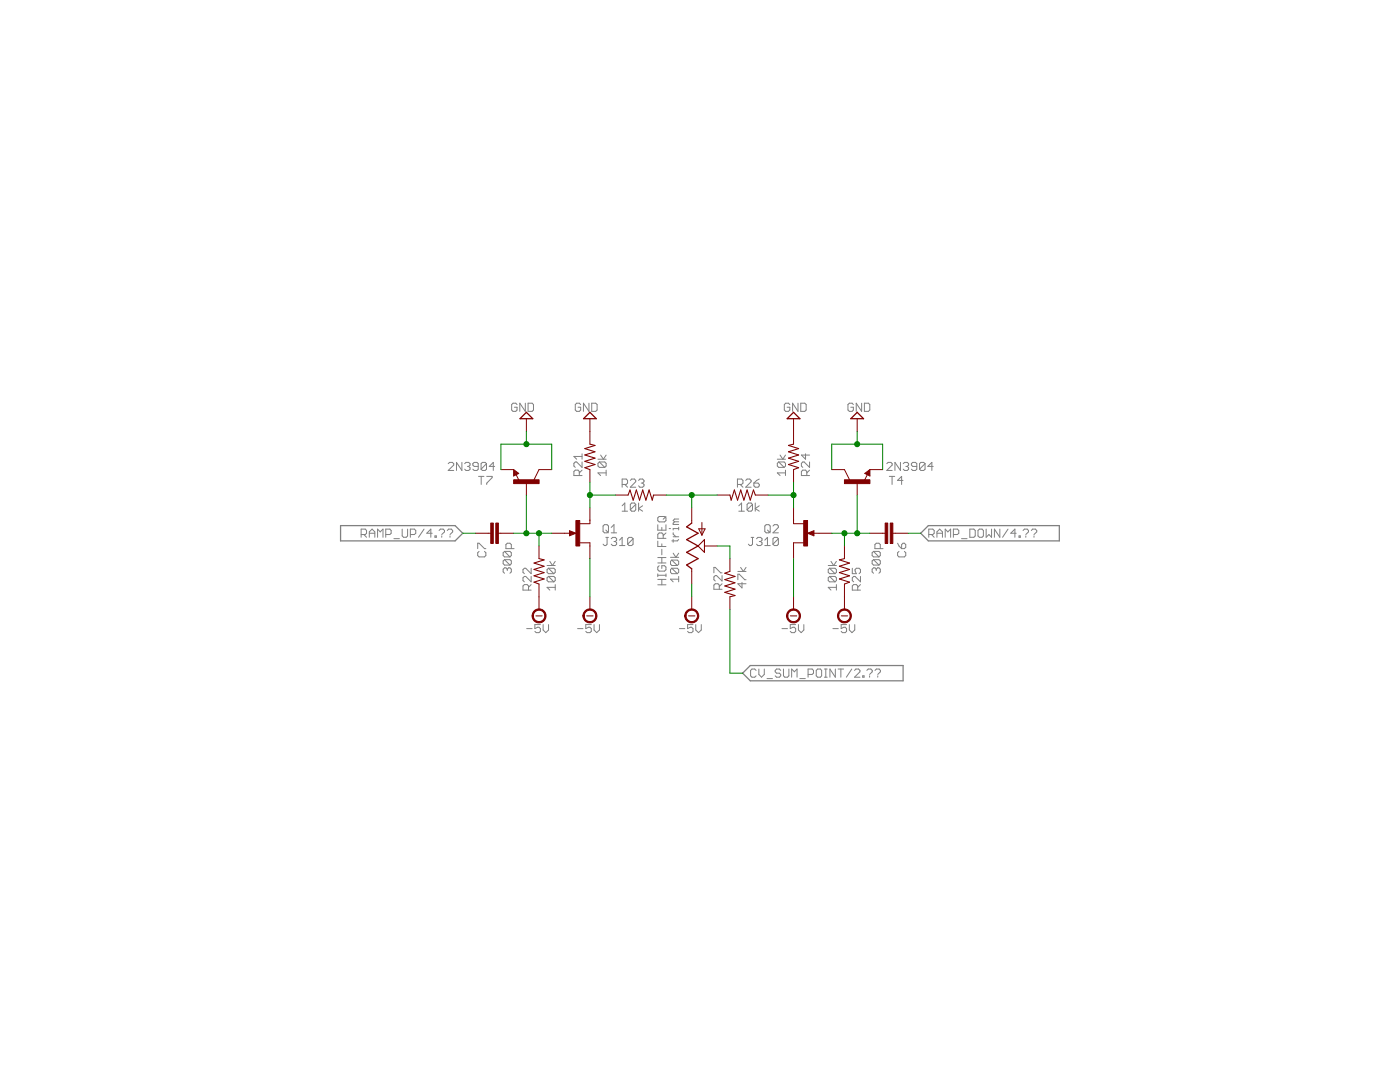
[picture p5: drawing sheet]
<svg xmlns="http://www.w3.org/2000/svg" width="279mm" height="216mm" viewBox="0 0 279 216" stroke-linecap="round" stroke-linejoin="round" font-family="sans-serif">
<g fill="none" stroke="#808080" stroke-width=".2">
<path d="M89.5 92.5l.2-.2h.6l.3 .2v.3l-1.1 1.1h1.1M92.2 92.3v1.6l-1.1-1.6v1.6M92.7 92.5l.3-.2h.5l.3 .2v.3l-.3 .3M93.3 93.1h.2M93.5 93.1l.3 .2v.3l-.3 .3h-.5l-.3-.3M95.4 93.1h-.8l-.2-.3v-.3l.2-.2h.6l.2 .2v1.1l-.2 .3h-.6l-.2-.3M95.5 95.1h1.1M96 95.1v1.6M97.1 92.5v1.1l-.3 .3h-.5l-.3-.3M97.1 92.5l-.3-.2h-.5l-.3 .2v1.1M97.1 92.5l-1.1 1.1M97.1 95.1h1.1v.2l-1.1 1.1v.3"/>
<path d="M98.7 93.1h-1.1l.8-.8v1.6M103.2 80.7l-.3-.2h-.5l-.3 .2v1.1l.3 .3h.5l.3-.3v-.5h-.5M104.8 80.5v1.6l-1.1-1.6v1.6M105.4 80.5h.8l.3 .2v1.1l-.3 .3h-.8zM115.6 94.9v-.8l-.2-.3h-.6l-.3 .3v.8h1.7M115.9 80.7l-.3-.2h-.5l-.3 .2v1.1l.3 .3h.5l.3-.3v-.5h-.5M116.2 92.2v1.1l-1.1-1.1h-.3l-.3 .3v.5l.3 .3M116.2 93.8l-.6 .6M116.2 90.6v1M116.2 91.1h-1.7l.6 .5M117.5 80.5v1.6l-1.1-1.6v1.6M118.1 80.5h.8l.3 .2v1.1l-.3 .3h-.8z"/>
<path d="M119.3 91.6h1.7M119.6 92.2h1.1l.3 .3v.5l-.3 .3M119.6 92.2l-.3 .3v.5l.3 .3h1.1M119.6 92.2l1.1 1.1M119.9 90.8l.5 .8 .6-.8M121 94.4h-1.7l.6 .5M121 93.8v1.1M124.2 96.7h.8l.2-.3v-.5l-.2-.3h-.8v1.6M124.7 96.7l.5 .5M125.8 95.9l.3-.3h.5l.3 .3v.2l-1.1 1.1h1.1M127.4 95.9l.3-.3h.5l.3 .3v.2l-.3 .3M128 96.4h.2"/>
<path d="M128.2 96.4l.3 .3v.2l-.3 .3h-.5l-.3-.3M147.2 96.7h.8l.3-.3v-.5l-.3-.3h-.8v1.6M147.7 96.7l.6 .5M148.8 95.9l.3-.3h.5l.3 .3v.2l-1.1 1.1h1.1M150.5 96.4h.8l.2 .3v.2l-.2 .3h-.6l-.2-.3zM151.5 95.6l-1 .8M155.1 91.6h1.7M155.4 92.2l-.3 .3v.5l.3 .3h1.1M155.4 92.2h1.1l.3 .3v.5l-.3 .3M155.4 92.2l1.1 1.1M155.7 90.8l.5 .8 .6-.8M156.8 94.4h-1.7l.6 .5"/>
<path d="M156.8 93.8v1.1M157.6 80.7l-.2-.2h-.6l-.3 .2v1.1l.3 .3h.6l.2-.3v-.5h-.5M159.3 80.5v1.6l-1.1-1.6v1.6M159.8 80.5h.8l.3 .2v1.1l-.3 .3h-.8zM160.8 90.6v1l-.9-.8h1.7M161 94.9v-.8l-.2-.3h-.6l-.3 .3v.8h1.7M161.6 92.2v1.1l-1.1-1.1h-.3l-.3 .3v.5l.3 .3M161.6 93.8l-.6 .6M170.3 80.7l-.2-.2h-.6l-.3 .2v1.1l.3 .3h.6l.2-.3v-.5h-.5M172 80.5v1.6l-1.1-1.6v1.6M172.5 80.5h.8l.3 .2v1.1l-.3 .3h-.8zM177 92.5l.2-.2h.6l.3 .2v.3l-1.1 1.1h1.1"/>
<path d="M177.5 95.1h1.1M178 95.1v1.6M179.7 92.3v1.6l-1.1-1.6v1.6M180.2 95.9h-1.1l.8-.8v1.6M180.3 92.5l.2-.2h.6l.2 .2v.3l-.2 .3M180.8 93.1h.3M181.1 93.1l.2 .2v.3l-.2 .3h-.6l-.2-.3M183 93.1h-.8l-.3-.3v-.3l.3-.2h.5l.3 .2v1.1l-.3 .3h-.5l-.3-.3M184.6 92.5v1.1l-.3 .3h-.5l-.3-.3M184.6 92.5l-.3-.2h-.5l-.3 .2v1.1M184.6 92.5l-1.1 1.1M186.2 93.1h-1l.8-.8v1.6"/>
<path d="M72.1 106.7h.8l.3-.3v-.5l-.3-.3h-.8v1.6M72.6 106.7l.6 .5M73.7 107.2v-1.1l.6-.5 .5 .5v1.1M73.7 106.4h1.1M75.4 107.2v-1.6l.5 .5 .5-.5v1.6M77 106.7h.8l.3-.3v-.5l-.3-.3h-.8v1.6M78.6 107.5h1.1M80.3 105.6v1.3l.2 .3h.6l.2-.3v-1.3M81.9 106.7h.8l.3-.3v-.5l-.3-.3h-.8v1.6M84.6 105.6l-1.1 1.6M86.3 106.4h-1.1l.8-.8v1.6M86.8 106.9h.3v.3h-.3z"/>
<path d="M87.6 105.9l.3-.3h.5l.3 .3v.2l-.5 .6M88.2 106.9v.3M89.3 105.9l.2-.3h.6l.2 .3v.2l-.5 .6M89.8 106.9v.3M95.3 109.5v-1.1h.3l1.1 1.1h.3M95.6 110l-.3 .3v.5l.3 .3h1.1l.3-.3v-.5l-.3-.3M100.7 110l-.3 .3v.5l.3 .3h1.1M100.7 111.7l-.3 .2v.6l.3 .3h1.1M100.7 110h1.1l.2 .3v.5l-.2 .3M100.7 111.7h1.1l.2 .2v.6l-.2 .3M100.7 111.7l1.1 1.1M100.7 110l1.1 1.1"/>
<path d="M101.2 113.6l-.2-.3h-.3l-.3 .3v.5l.3 .3M101.2 113.6l.3-.3h.3l.2 .3v.5l-.2 .3M101.2 113.6v.3M102 109.5v-.8l-.2-.3h-.6l-.2 .3v.8h1.6M105.5 117.8v-.9l-.3-.3h-.6l-.2 .3v.9h1.6M106 113.4v1.1l-1.1-1.1h-.3l-.2 .3v.5l.2 .3M106 115v1.1l-1.1-1.1h-.3l-.2 .3v.5l.2 .3M106 116.6l-.5 .6M109.2 112.8h1.6M109.5 113.4l-.3 .3v.5l.3 .3h1M109.5 113.4h1l.3 .3v.5l-.3 .3M109.5 115h1l.3 .3v.5l-.3 .3"/>
<path d="M109.5 115l-.3 .3v.5l.3 .3h1M109.5 115l1 1.1M109.5 113.4l1 1.1M109.7 112l.6 .8 .5-.8M110.8 117.2h-1.6l.5 .6M110.8 116.6v1.2M120.6 104.7h.6l.2 .3v1l-.2 .3h-.6l-.2-.3v-1zM120.9 107.2h.5M120.9 105.8l.5 .5M121.2 107.2v1.4l-.3 .3h-.3l-.2-.3M122 107.5l.3-.3h.5l.3 .3v.3l-.3 .3M122 106.3h1.1"/>
<path d="M122 105.2l.5-.5v1.6M122.5 108.1h.3M122.8 108.1l.3 .2v.3l-.3 .3h-.5l-.3-.3M123.6 108.9h1.1M123.6 107.8l.6-.6v1.7M124.2 100.9l.5-.5v1.6M124.2 102h1M126.3 107.5v1.1l-.2 .3h-.6l-.2-.3M126.3 107.5l-.2-.3h-.6l-.2 .3v1.1M126.3 107.5l-1 1.1M126.9 100.6v1.1l-.3 .3h-.5l-.3-.3M126.9 100.6l-.3-.2h-.5l-.3 .2v1.1"/>
<path d="M126.9 100.6l-1.1 1.1M127.4 100.4v1.6M128.2 100.9l-.8 .6 .8 .5M131.3 116.7h1.6M131.3 115.6h1.6M131.3 104.7v1.1h1.6v-1.1M131.3 114.8h1.6M131.3 108v1.1h1.6M131.3 114.5v.6M131.3 112.3h1.6M131.3 111.3h1.6M131.6 112.9l-.3 .3v.5l.3 .3h1l.3-.3v-.5l-.3-.3h-.5v.5"/>
<path d="M131.6 103.1h1l.3 .2v.6l-.3 .2h-1l-.3-.2v-.6zM132.1 105.2v.6M132.1 108.5v.6M132.1 109.6v1.1M132.1 111.3v1M132.1 115.6v1.1M132.4 107.4v-.8l-.3-.3h-.5l-.3 .3v.8h1.6M132.9 114.5v.6M132.9 106.3l-.5 .6M132.9 103.1l-.5 .5M133.5 105.5h.3M133.8 111.2h1.6"/>
<path d="M134.1 111.8h1.1l.2 .2v.6l-.2 .2M134.1 113.4h1.1l.2 .3v.5l-.2 .3M134.1 113.4l-.3 .3v.5l.3 .3h1.1M134.1 111.8l-.3 .2v.6l.3 .2h1.1M134.1 113.4l1.1 1.1M134.1 111.8l1.1 1M134.3 110.4l.6 .8 .5-.8M134.3 106.3v.3l.6 .5M134.3 107.7v.5M134.3 107.1h1.1M134.6 104.1l-.3 .3v.2h1.1M134.6 104.1h.8"/>
<path d="M135.4 115.6h-1.6l.5 .5M135.4 105.2v.5M135.4 115v1.1M135.4 107.7l-.2 .2h-1.1M135.4 105.5h-1.1v.2M135.4 103.6h-.8l-.3 .2 .3 .3M142.5 114.3v-1.1h.2l1.1 1.1h.3M143.6 117.6v-.8l-.3-.3h-.6l-.2 .3v.8h1.6M144.1 114.9v1l-1.1-1h-.3l-.2 .2v.6l.2 .2M144.1 116.5l-.5 .5M147.3 115.7v-1.1h.2l1.1 1.1h.3M147.3 114h1.6"/>
<path d="M147.4 102h1.1M147.4 100.9l.6-.5v1.6M147.8 113.2l.6 .8 .5-.8M148.1 116.2v1.1l-.8-.8h1.6M149.9 107.2h.5M150.2 107.2v1.4l-.3 .3h-.3l-.2-.3M150.2 100.6v1.1l-.3 .3h-.5l-.3-.3M150.2 100.6l-.3-.2h-.5l-.3 .2v1.1M150.2 100.6l-1.1 1.1M150.7 100.4v1.6M151 107.5l.3-.3h.5l.3 .3v.3l-.3 .3M151.5 108.1h.3"/>
<path d="M151.5 100.9l-.8 .6 .8 .5M151.8 108.1l.3 .2v.3l-.3 .3h-.5l-.3-.3M152.6 108.9h1.1M152.6 107.8l.6-.6v1.7M152.9 104.7h.5l.3 .3v1l-.3 .3h-.5l-.3-.3v-1zM153.2 105.8l.5 .5M154.3 105l.2-.3h.6l.2 .3v.2l-1 1.1h1M155.3 107.5v1.1l-.2 .3h-.6l-.2-.3M155.3 107.5l-.2-.3h-.6l-.2 .3v1.1M155.3 107.5l-1 1.1M165.3 112.8h1.6M165.6 113.4l-.3 .3v.5l.3 .3h1"/>
<path d="M165.6 113.4h1l.3 .3v.5l-.3 .3M165.6 115l-.3 .3v.5l.3 .3h1M165.6 115h1l.3 .3v.5l-.3 .3M165.6 115l1 1.1M165.6 113.4l1 1.1M165.8 112l.6 .8 .5-.8M166.9 117.2h-1.6l.5 .6M166.9 116.6v1.2M170.1 113.4v1.1h.8l-.3-.6v-.2l.3-.3h.5l.3 .3v.5l-.3 .3M171.2 117.8v-.9l-.3-.3h-.5l-.3 .3v.9h1.6M171.7 115v1.1l-1.1-1.1h-.2l-.3 .3v.5l.3 .3M171.7 116.6l-.5 .6"/>
<path d="M174.3 111.7l-.2 .2v.6l.2 .3h1.1M174.3 111.7h1.1l.3 .2v.6l-.3 .3M174.3 110l-.2 .3v.5l.2 .3h1.1M174.3 110h1.1l.3 .3v.5l-.3 .3M174.3 111.7l1.1 1.1M174.3 110l1.1 1.1M174.9 113.6l-.3-.3h-.3l-.2 .3v.5l.2 .3M174.9 113.6l.2-.3h.3l.3 .3v.5l-.3 .3M174.9 113.6v.3M175.7 109.5v-.8l-.3-.3h-.5l-.3 .3v.8h1.6M179.1 108.4l.3 .5 .5 .6M179.4 110l-.3 .3v.5l.3 .3h1.1l.3-.3v-.5l-.3-.3"/>
<path d="M179.9 108.7l.3-.3h.3l.3 .3v.5l-.3 .3h-.6zM185.4 106.7h.8l.2-.3v-.5l-.2-.3h-.8v1.6M185.9 106.7l.5 .5M187 106.4h1.1M187 107.2v-1.1l.5-.5 .6 .5v1.1M188.6 107.2v-1.6l.6 .5 .5-.5v1.6M190.3 106.7h.8l.2-.3v-.5l-.2-.3h-.8v1.6M191.9 107.5h1.1M193.5 105.6h.9l.2 .3v1l-.2 .3h-.9zM195.2 105.9l.3-.3h.5l.3 .3v1l-.3 .3h-.5l-.3-.3zM196.8 105.6v1.6l.6-.5 .5 .5v-1.6M199.5 105.6v1.6l-1-1.6v1.6"/>
<path d="M201.2 105.6l-1.1 1.6M202.8 106.4h-1.1l.8-.8v1.6M203.4 106.9h.2v.3h-.2zM204.2 105.9l.2-.3h.6l.3 .3v.2l-.6 .6M204.7 106.9v.3M205.8 105.9l.3-.3h.5l.3 .3v.2l-.5 .6M206.4 106.9v.3M105.1 125.4h1.1M107.8 124.6h-1.1v.8l.6-.2h.3l.2 .2v.6l-.2 .2h-.6l-.3-.2M108.4 124.6v1.1l.5 .5 .6-.5v-1.1M115.3 125.4h1.1M118 124.6h-1.1v.8l.6-.2h.2l.3 .2v.6l-.3 .2h-.5l-.3-.2"/>
<path d="M118.6 124.6v1.1l.5 .5 .5-.5v-1.1M135.6 125.4h1.1M138.3 124.6h-1.1v.8l.6-.2h.2l.3 .2v.6l-.3 .2h-.5l-.3-.2M138.9 124.6v1.1l.5 .5 .6-.5v-1.1M150.9 133.8l-.3-.3h-.5l-.3 .3v1.1l.3 .2h.5l.3-.2M151.4 133.5v1.1l.6 .5 .5-.5v-1.1M153.1 135.4h1.1M155.8 133.8l-.3-.3h-.5l-.3 .3v.2l.3 .3h.5l.3 .3v.3l-.3 .2h-.5l-.3-.2M156.1 125.4h1.1M156.4 133.5v1.4l.2 .2h.6l.2-.2v-1.4M158 135.1v-1.6l.5 .5 .6-.5v1.6M158.8 124.6h-1.1v.8l.5-.2h.3l.3 .2v.6l-.3 .2h-.5l-.3-.2"/>
<path d="M159.3 124.6v1.1l.6 .5 .5-.5v-1.1M159.6 135.4h1.1M161.3 134.6h.8l.2-.3v-.5l-.2-.3h-.8v1.6M163.2 133.5h.5l.3 .3v1.1l-.3 .2h-.5l-.3-.2v-1.1zM164.5 133.5h.6M164.5 135.1h.6M164.8 133.5v1.6M166.2 125.4h1.1M166.7 133.5v1.6l-1.1-1.6v1.6M167.3 133.5h1.1M167.8 133.5v1.6M169 124.6h-1.1v.8l.5-.2h.3l.3 .2v.6l-.3 .2h-.6l-.2-.2"/>
<path d="M169.5 124.6v1.1l.5 .5 .6-.5v-1.1M170 133.5l-1.1 1.6M170.5 133.8l.3-.3h.5l.3 .3v.2l-1.1 1.1h1.1M172.2 134.9h.2v.2h-.2zM173 133.8l.3-.3h.5l.3 .3v.2l-.6 .6M173.5 134.9v.2M174.6 133.8l.3-.3h.6l.2 .3v.2l-.5 .6M175.2 134.9v.2"/>
</g>
<path d="M68 104.9h22.8l1.6 1.5-1.6 1.5h-22.8zM183.7 106.4l1.6-1.5h26.1v3h-26.1zM148.2 134.3l1.5-1.5h30.5v3h-30.5z" fill="none" stroke="#808080" stroke-width=".25"/>
<g fill="none" stroke="#800000" stroke-width=".2">
<path d="M100 93.7h2.5M102.5 93.7l1 .8-1 .5zM103 94.7l.6 1.2M105.1 83.5v2.6M105.1 96.2v2.6M110.1 93.7h-2.5l-1 2M117.7 83.5v5.1M117.7 93.7v2.5M122.8 98.8h2.5M130.4 98.8h2.6M143.1 98.8h2.6M150.7 98.8h2.6"/>
<path d="M158.4 83.5v5.1M158.4 93.7v2.5M166 93.7h2.5l1 2M171.1 83.5v2.6M171.1 96.2v2.6M172.6 94.5l1-.8v1.3zM173.1 94.7l-.6 1.2M173.6 93.7h2.5M94.9 106.4h3M99.5 106.4h3M107.6 108.9v2.6M107.6 116.5v5.1"/>
<path d="M110.1 106.4h4.8M113.7 105.9l1.2 .5-1.2 .5zM115.7 108.3h2v3.2M117.7 101.3v3.2h-2M117.7 119.1v2.5M138 101.3v3.1M138 113.5v3M138 119.1v2.5M139.4 105.5h1.3l-.6 1.3zM140.1 104.2v2.6M140.6 108.9h2.5M145.7 111.5v2.5"/>
<path d="M145.7 119.1v2.5M158.4 101.3v3.2h2M158.4 119.1v2.5M160.4 108.3h-2v3.2M161.2 106.4h4.8M161.2 106.4l1.2-.5v1zM168.5 108.9v2.6M168.5 116.5v5.1M173.6 106.4h3.1M178.2 106.4h3M107 122.9h1.2M117.1 122.9h1.3"/>
<path d="M137.4 122.9h1.3M157.7 122.9h1.3M167.9 122.9h1.3"/>
</g>
<path d="M114.4 106.4l-.6 .3v-.5l.8 .2M161.5 106.4l.8-.2v.5l-.6-.3" fill="none" stroke="#800000" stroke-width=".32"/>
<g fill="#800000" stroke="#800000" stroke-width=".2">
<path d="M114.9 103.9h.8v5h-.8z"/>
<path d="M102.5 95.7h5.1v.8h-5.1z"/>
<path d="M99 104.4h.5v4h-.5z"/>
<path d="M97.9 104.4h.5v4h-.5z"/>
<path d="M160.4 103.9h.8v5h-.8z"/>
<path d="M168.5 95.7h5.1v.8h-5.1z"/>
<path d="M176.7 104.4h.5v4h-.5z"/>
<path d="M177.7 104.4h.5v4h-.5z"/>
</g>
<g fill="#800000" stroke="#800000" stroke-width=".2">
<path d="M116.7 121.9a1.4 1.4 0 0 1 2.2 .3 1.4 1.4 0 0 1-.8 2.1 1.4 1.4 0 0 1-1.8-1.4h.3a1.15 1.15 0 0 1 1.6-1.1 1.15 1.15 0 0 1 .3 1.9 1.15 1.15 0 0 1-1.9-.5v-.3h-.3z" fill-rule="evenodd"/>
<path d="M106.6 121.9a1.4 1.4 0 0 1 2.2 .2 1.4 1.4 0 0 1-.8 2.1 1.4 1.4 0 0 1-1.8-1.3h.2a1.14 1.14 0 0 1 1.7-1 1.14 1.14 0 0 1 .2 2 1.14 1.14 0 0 1-1.8-.7l-.1-.3h-.2z" fill-rule="evenodd"/>
<path d="M157.4 121.9a1.39 1.39 0 0 1 2.2 .3 1.39 1.39 0 0 1-.9 2 1.39 1.39 0 0 1-1.7-1.3h.2a1.14 1.14 0 0 1 1.7-1 1.14 1.14 0 0 1 .1 2 1.14 1.14 0 0 1-1.8-.7v-.3h-.2z" fill-rule="evenodd"/>
<path d="M167.5 121.9a1.39 1.39 0 0 1 2.2 .3 1.39 1.39 0 0 1-.8 2 1.39 1.39 0 0 1-1.8-1.3h.3a1.14 1.14 0 0 1 1.7-1 1.14 1.14 0 0 1 .1 2 1.14 1.14 0 0 1-1.8-.7v-.3h-.3z" fill-rule="evenodd"/>
<path d="M137 121.9a1.39 1.39 0 0 1 2.2 .3 1.39 1.39 0 0 1-.8 2 1.39 1.39 0 0 1-1.7-1.3h.2a1.15 1.15 0 0 1 1.6-1.1 1.15 1.15 0 0 1 .3 1.9 1.15 1.15 0 0 1-1.9-.5v-.3h-.2z" fill-rule="evenodd"/>
</g>
<path d="M103 94.5l-.2-.2v.4l.5-.2-.7-.5v.7M105.1 82.3l1.2 1.2h-2.5zM117.7 82.3l1.3 1.2h-2.5zM158.4 82.3l1.2 1.2h-2.5zM171.1 82.3l1.2 1.2h-2.5zM173.1 94.5l.3-.2v.4l-.6-.2 .7-.5v.7M138 104.4l-1 .7 2.3 1.3-2.3 1.3 2.3 1.2-2.3 1.3 2.3 1.3-2.3 1.2 1 .8" fill="none" stroke="#800000" stroke-width=".25"/>
<path d="M117.7 88.6l1 .3-2 .6 2 .6-2 .7 2 .6-2 .7 2 .6-2 .6 1 .4M125.3 98.8l.4-1 .7 2 .6-2 .6 2 .7-2 .6 2 .6-2 .7 2 .2-1M145.7 98.8l.2 1 .7-2 .6 2 .6-2 .7 2 .6-2 .6 2 .7-2 .3 1M158.4 88.6l-1 .3 2 .6-2 .6 2 .7-2 .6 2 .7-2 .6 2 .6-1 .4M107.6 111.5l1 .2-2 .7 2 .6-2 .6 2 .7-2 .6 2 .6-2 .7 1 .3M140.6 107.7v2.5l-1.3-1.3zM145.7 114l-1 .4 2 .6-2 .7 2 .6-2 .6 2 .7-2 .6 2 .6-1 .3M168.5 111.5l-1 .2 2 .7-2 .6 2 .6-2 .7 2 .6-2 .6 2 .7-1 .3" fill="none" stroke="#800000" stroke-width=".21"/>
<g fill="none" stroke="#008000" stroke-width=".2">
<path d="M100 93.7v-5.1h10.1v5.1M105.1 86.1v2.5M105.1 98.8v7.6M117.7 96.2v5.1M117.7 98.8h5.1M133 98.8h10.1M138 98.8v2.5M153.3 98.8h5.1M158.4 96.2v5.1M166 93.7v-5.1h10.1v5.1M171.1 86.1v2.5M171.1 98.8v7.6"/>
<path d="M92.4 106.4h2.5M102.5 106.4h7.6M107.6 106.4v2.5M117.7 111.5v7.6M138 116.5v2.6M143.1 108.9h2.6v2.6M158.4 111.5v7.6M166 106.4h7.6M168.5 106.4v2.5M181.2 106.4h2.5M145.7 121.6v12.7h2.5"/>
</g>
<g fill="#008000" stroke="#008000" stroke-width=".2">
<circle cx="105.1" cy="88.6" r=".51"/>
<circle cx="171.1" cy="88.6" r=".51"/>
<circle cx="117.7" cy="98.8" r=".51"/>
<circle cx="107.6" cy="106.4" r=".51"/>
<circle cx="105.1" cy="106.4" r=".51"/>
<circle cx="158.4" cy="98.8" r=".51"/>
<circle cx="168.5" cy="106.4" r=".51"/>
<circle cx="171.1" cy="106.4" r=".51"/>
<circle cx="138" cy="98.8" r=".51"/>
</g>
</svg>
